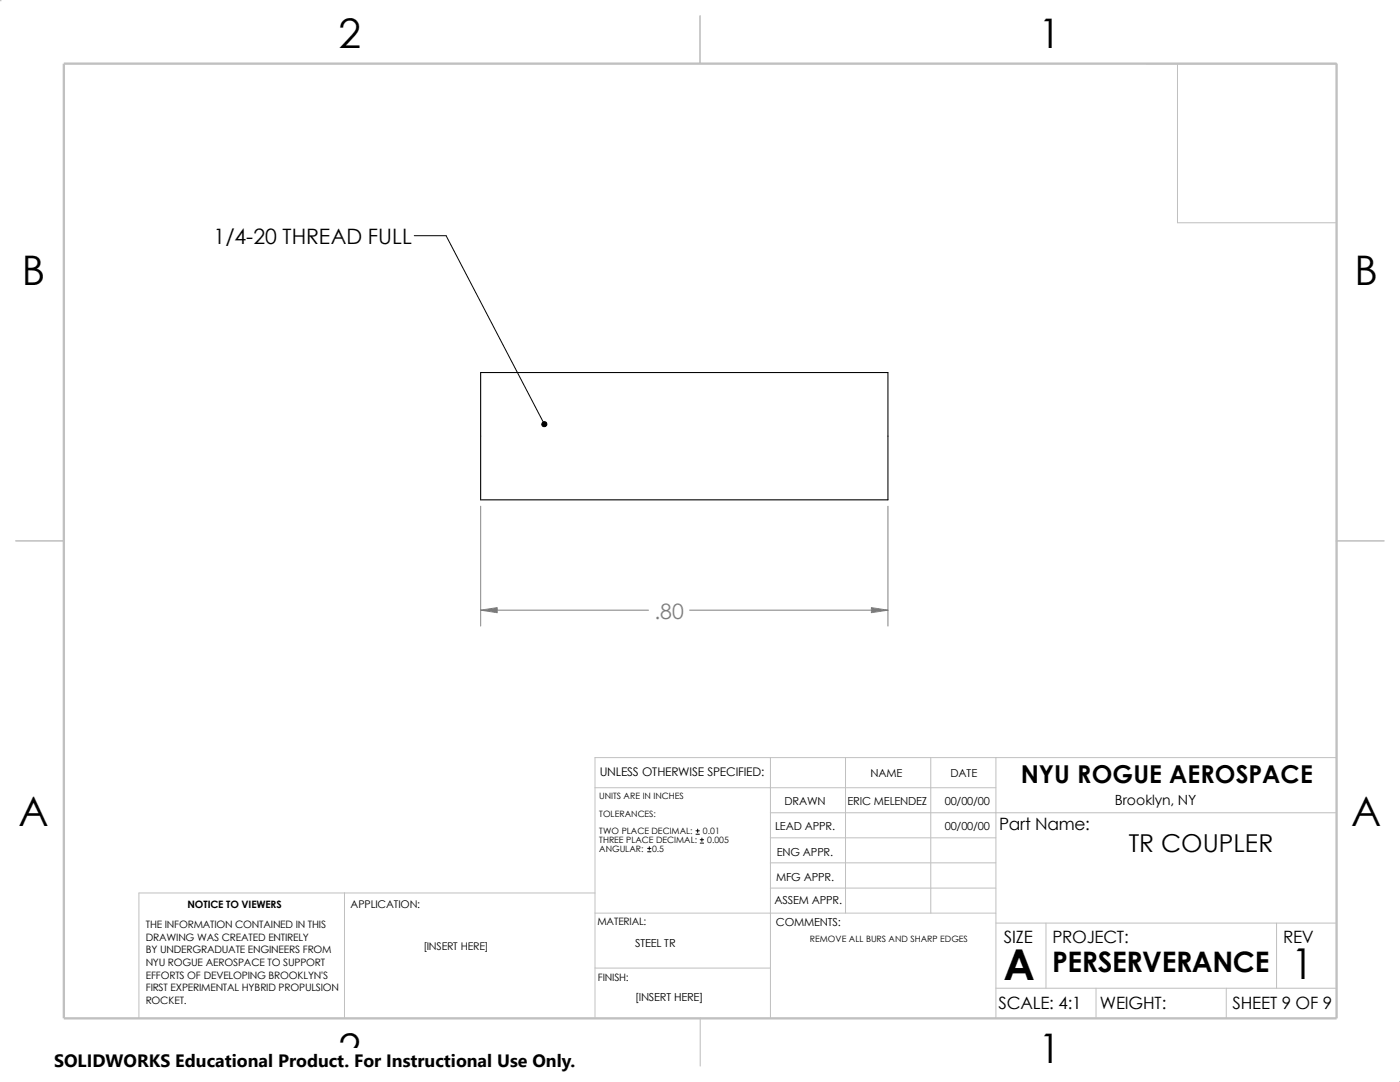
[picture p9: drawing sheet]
<svg xmlns="http://www.w3.org/2000/svg" width="279mm" height="216mm" viewBox="0 0 279 216" stroke-linecap="round" stroke-linejoin="round" font-family="sans-serif">
<defs><g id="words">
<g font-size="8.5">
<text x="200.3" y="195.5">A</text>
<text x="257.6" y="195.3">1</text>
</g>
<g font-size="8.1">
<text x="67.6" y="9.7">2</text>
<text x="207.3" y="9.7">1</text>
<text x="4.4" y="56.9">B</text>
<text x="270.3" y="56.9">B</text>
<text x="3.7" y="164.9">A</text>
<text x="269.6" y="164.9">A</text>
<text x="67.6" y="212.1">2</text>
<text x="207.3" y="212.1">1</text>
</g>
<text font-size="5.6" x="210" y="193.9">PERSERVERANCE</text>
<g font-size="4.9">
<text x="203.7" y="156.2">NYU ROGUE AEROSPACE</text>
<text x="225.3" y="170">TR COUPLER</text>
</g>
<text font-size="4.2" x="42.6" y="48.7">1/4-20 THREAD FULL</text>
<text font-size="4.2" fill="#808080" x="130.6" y="123.4">.80</text>
<text font-size="3.6" x="10.8" y="213">SOLIDWORKS Educational Product. For Instructional Use Only.</text>
<g font-size="3.4">
<text x="199.4" y="165.6">Part Name:</text>
<text x="200.4" y="188.1">SIZE</text>
<text x="210.1" y="188.1">PROJECT:</text>
<text x="256.1" y="188.1">REV</text>
<text x="199.3" y="201.3">SCALE: 4:1</text>
<text x="219.5" y="201.3">WEIGHT:</text>
<text x="246" y="201.4">SHEET 9 OF 9</text>
</g>
<text font-size="2.8" x="222.5" y="160.6">Brooklyn, NY</text>
<text font-size="2.4" x="119.7" y="154.9">UNLESS OTHERWISE SPECIFIED:</text>
<g font-size="2.2">
<text x="173.7" y="155">NAME</text>
<text x="189.7" y="155">DATE</text>
<text x="156.5" y="160.6">DRAWN</text>
<text x="169.1" y="160.6">ERIC MELENDEZ</text>
<text x="188.6" y="160.6">00/00/00</text>
<text x="154.7" y="165.6">LEAD APPR.</text>
<text x="188.6" y="165.6">00/00/00</text>
<text x="155" y="170.9">ENG APPR.</text>
<text x="154.9" y="175.7">MFG APPR.</text>
<text x="154.6" y="180.4">ASSEM APPR.</text>
<text x="154.9" y="184.9">COMMENTS:</text>
<text x="126.7" y="188.9">STEEL TR</text>
<text x="126.7" y="199.8">[INSERT HERE]</text>
</g>
<g font-size="2.1">
<text x="70" y="181.2">APPLICATION:</text>
<text x="84.5" y="189.7">[INSERT HERE]</text>
</g>
<g font-size="2">
<text x="29.1" y="185.2">THE INFORMATION CONTAINED IN THIS</text>
<text x="37.4" y="181.2">NOTICE TO VIEWERS</text>
<text x="119.3" y="184.6">MATERIAL:</text>
<text x="29.1" y="187.7">DRAWING WAS CREATED ENTIRELY</text>
<text x="29.1" y="190.2">BY UNDERGRADUATE ENGINEERS FROM</text>
<text x="29.1" y="192.7">NYU ROGUE AEROSPACE TO SUPPORT</text>
<text x="29.1" y="195.3">EFFORTS OF DEVELOPING BROOKLYN'S</text>
<text x="29.1" y="197.8">FIRST EXPERIMENTAL HYBRID PROPULSION</text>
<text x="119.3" y="195.7">FINISH:</text>
<text x="29.1" y="200.3">ROCKET.</text>
</g>
<g font-size="1.7">
<text x="119.6" y="159.4">UNITS ARE IN INCHES</text>
<text x="119.6" y="163">TOLERANCES:</text>
<text x="119.6" y="166.5">TWO PLACE DECIMAL:</text>
<text x="140.3" y="166.5">0.01</text>
<text x="119.6" y="168.3">THREE PLACE DECIMAL:</text>
<text x="119.6" y="170">ANGULAR:</text>
<text x="130.1" y="170">0.5</text>
<text x="141.1" y="168.3">0.005</text>
<text x="161.6" y="187.9">REMOVE ALL BURS AND SHARP EDGES</text>
</g>
</g></defs>
<g fill="none" stroke="#c0c0c0" stroke-width=".2">
<path d="M0 -.1l.2 .3M0 -.1v.3M.1 -.1l-.2 .2M-.1 0h.3M228.6 12.7h38.1v38.1M235 12.7v31.7h31.7M118.7 157.2h80.1M153.8 151.2v52M168.7 151.2v31M185.8 151.2v31M198.8 151.2v52M266.7 151.2h-148v52"/>
<path d="M68.7 178.2v25M118.7 178.2h-91v25M153.8 177.2h45M153.8 172.2h45M153.8 162.2h112.9M153.8 167.2h45M118.7 182.2h80.1M118.7 193.2h35.1M198.8 184.2h67.9M198.8 197.2h67.9M208.7 184.2v13M218.7 197.2v6"/>
<path d="M244.7 197.2v6M254.8 184.2v13M279.3 215.9h.1M279.3 215.8l.1 .1M279.4 215.8v.1M279.4 215.9h.1"/>
</g>
<path d="M139.7 3.2v9.5M139.7 3.1v9.6M3.1 107.9h9.6M266.7 107.9h9.5M139.7 203.2v9.5" fill="none" stroke="#c0c0c0" stroke-width=".21"/>
<path d="M12.7 12.7h254v190.5h-254z" fill="none" stroke="#c0c0c0" stroke-width=".47"/>
<path d="M95.9 74.3h81.3v25.4h-81.3z" fill="none" stroke="#000" stroke-width=".21"/>
<path d="M82.7 47h6.3l19.6 37.6M129.2 170h.7M129.2 169.3h.7M129.6 169v.6M138.9 166.5h.7M138.9 165.8h.7M139.2 165.4v.7M139.7 168.2h.7M139.7 167.6h.7M140.1 167.2v.7" fill="none" stroke="#000" stroke-width=".2"/>
<circle cx="108.6" cy="84.6" r=".51" fill="#000" stroke="#000" stroke-width=".2"/>
<path d="M95.9 101v23.9M177.2 101v23.9M95.9 121.8h33.5M137.6 121.8h39.6" fill="none" stroke="#808080" stroke-width=".2"/>
<g fill="#808080" stroke="#808080" stroke-width=".2">
<path d="M95.9 121.8l3.3-.6v1.1z"/>
<path d="M173.9 121.2l3.3 .6-3.3 .5z"/>
</g>
<path d="M10.8 209.2h104.1v6.7h-104.1z" fill="#fff"/>
<use href="#words"/>
</svg>
